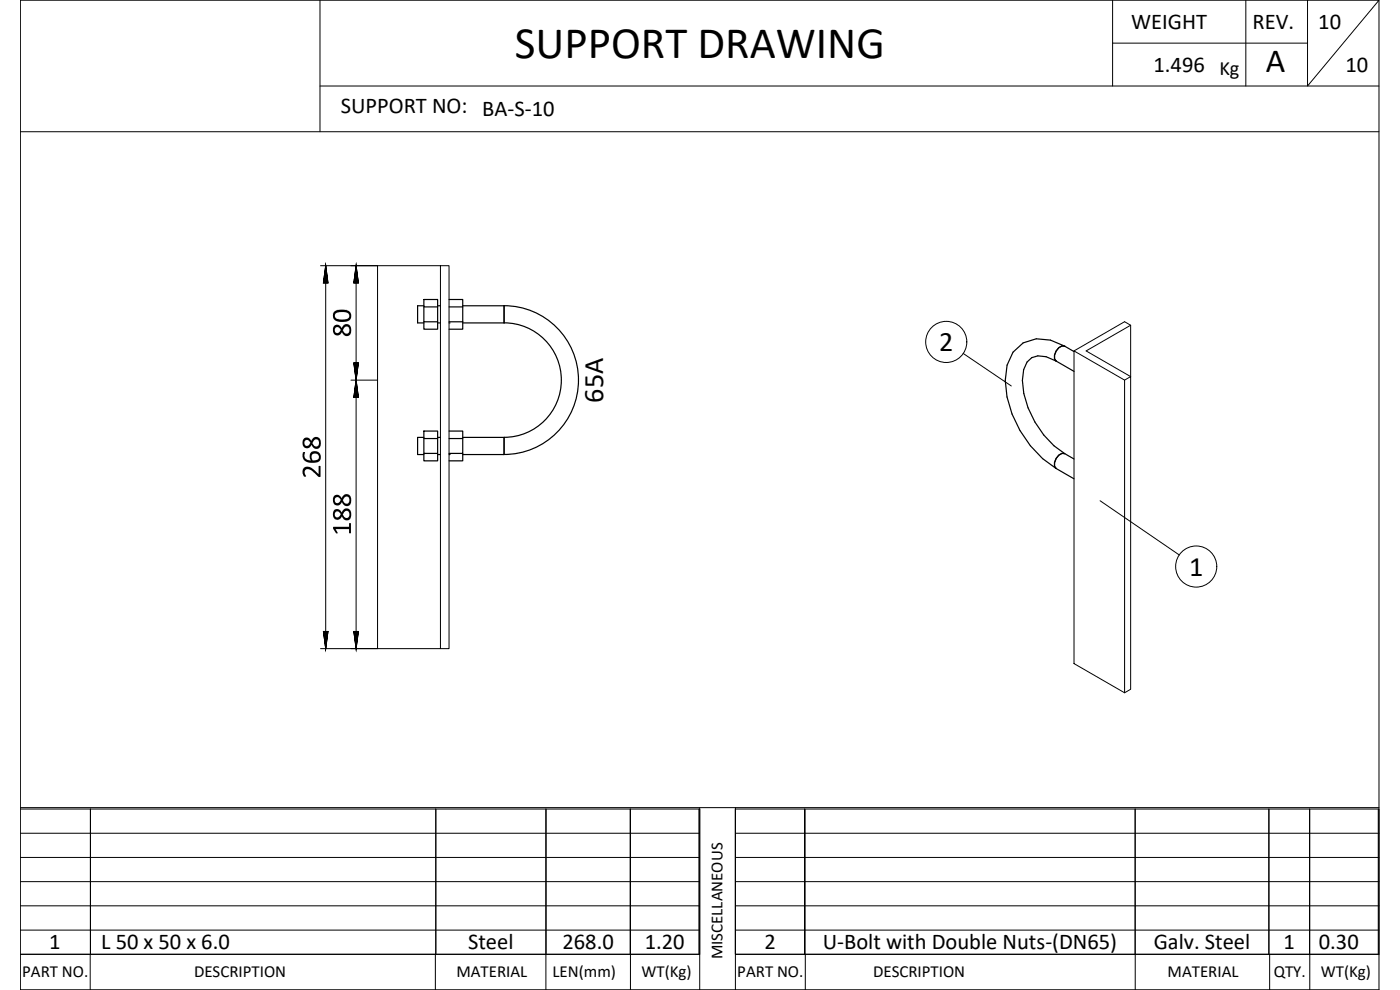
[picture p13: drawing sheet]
<svg xmlns="http://www.w3.org/2000/svg" width="420mm" height="297mm" viewBox="0 0 420 297" stroke-linecap="round" stroke-linejoin="round" font-family="sans-serif">
<defs><g id="words">
<text font-size="13.5" x="154.5" y="17.3">SUPPORT DRAWING</text>
<g font-size="10.3">
<text x="105.3" y="101.2" transform="rotate(-90 105.3 101.2)">80</text>
<text x="96.2" y="143.6" transform="rotate(-90 96.2 143.6)">268</text>
<text x="105.3" y="160.8" transform="rotate(-90 105.3 160.8)">188</text>
</g>
<text font-size="10.1" x="379.9" y="21.7">A</text>
<g font-size="8.5">
<text x="281.8" y="105.3">2</text>
<text x="181.1" y="120.8" transform="rotate(-90 181.1 120.8)">65A</text>
<text x="356.8" y="172.7">1</text>
</g>
<g font-size="6.8">
<text x="339.5" y="8.7">WEIGHT</text>
<text x="375.9" y="8.8">REV.</text>
<text x="395.6" y="8.6">10</text>
<text x="346.2" y="21.5">1.496</text>
<text x="403.8" y="21.5">10</text>
<text x="102.3" y="33.9">SUPPORT NO: BA-S-10</text>
<text x="14.8" y="284.8">1</text>
<text x="30.4" y="284.8">L 50 x 50 x 6.0</text>
<text x="140.5" y="284.8">Steel</text>
<text x="168.8" y="284.8">268.0</text>
<text x="193.5" y="284.8">1.20</text>
<text x="229.4" y="284.8">2</text>
<text x="246.9" y="284.8">U-Bolt with Double Nuts-(DN65)</text>
<text x="346.2" y="284.8">Galv. Steel</text>
<text x="385.2" y="284.8">1</text>
<text x="395.8" y="284.8">0.30</text>
</g>
<text font-size="6.1" x="366" y="22.6">Kg</text>
<g font-size="5.1">
<text x="216.8" y="287.9" transform="rotate(-90 216.8 287.9)">MISCELLANEOUS</text>
<text x="6.7" y="293.2">PART NO.</text>
<text x="58.2" y="293.2">DESCRIPTION</text>
<text x="137" y="293.2">MATERIAL</text>
<text x="165.8" y="293.2">LEN(mm)</text>
<text x="192.5" y="293.2">WT(Kg)</text>
<text x="221.3" y="293.2">PART NO.</text>
<text x="262" y="293.2">DESCRIPTION</text>
<text x="350.4" y="293.2">MATERIAL</text>
<text x="382.2" y="293.2">QTY.</text>
<text x="396.4" y="293.2">WT(Kg)</text>
</g>
<text font-size="4.4" x="99.5" y="195.8" transform="rotate(-90 99.5 195.8)">268</text>
<g font-size="4">
<text x="108.3" y="115.4" transform="rotate(-90 108.3 115.4)">80</text>
<text x="108.3" y="195.8" transform="rotate(-90 108.3 195.8)">188</text>
</g>
</g></defs>
<g fill="none" stroke="#000" stroke-width=".3">
<path d="M96 .1v39.4M333.9 12.9h58.5M333.9 .1v25.7M373.9 .1v25.7M392.4 .1v25.7l21.5-25.7h-407.8v296.9h407.8M413.9 .1v296.9M6.1 39.5h407.8M96 25.8h317.9M96.2 79.7h17.1M97.7 79.7v114.9M106.9 79.7v114.9M132.2 79.7h-18.9v114.9h21.5v-114.9h-2.6v114.9"/>
<path d="M339.3 97.6l-13.3 7.7 13.3 7.7v-15.4l-1.8-1.1-15.2 8.8M105.3 114.1h8M289.1 106.1l14.4 9.7M322.3 105.3l15.2 8.8v93.8l-15.2-8.8zM337.5 114.1l1.8-1.1v93.8l-1.8 1.1M330.2 150.2l23.7 16.3M96.2 194.6h17.1M6.1 242.7h203.9v43.6h-203.9h203.9M6.1 257.3h203.9M6.1 250h203.9M6.1 242.3h407.8M27.1 242.7v43.6v-43.6"/>
<path d="M130.8 242.7v43.6M163.9 242.7l-.1 54.3M189.2 242.7v43.6v-43.6M209.8 242.7v43.6M210 242.3v54.7M220.7 242.7h193.2v43.6h-193.2zM220.7 257.3h193.2M220.7 250h193.2M220.7 242.3v54.7M241.5 242.7v43.6v-43.6M340.7 242.7v54.3M380.8 242.7v43.6"/>
<path d="M393 242.7l.1 54.3M413.6 242.7v43.6M6.1 279.1h203.9M6.1 271.8h203.9M6.1 264.5h203.9M220.7 279.1h193.2M220.7 271.8h193.2M220.7 264.5h193.2M6.1 297h407.8M27.1 286.3v10.7M130.7 286.3v10.7M189.2 286.3v10.7"/>
<path d="M220.7 286.3h193.2M241.7 286.3v10.7M381 286.3v10.7"/>
<circle cx="284" cy="102.6" r="6.2"/>
<circle cx="359" cy="170" r="6.2"/>
</g>
<g fill="none" stroke="#000" stroke-width=".36">
<path d="M127.2 89.9h4.1v2.2h-4.1zM127.2 92.1v4.4h4.1v-4.4M127.2 96.5v2.3h4.1v-2.3M127.2 91.7h-1.9v5.2h1.9M131.3 96.9h.9M131.3 91.7h.9M134.8 89.9h4.1v2.2h-4.1M138.9 92.1v4.4h-4.1M138.9 96.5v2.3h-4.1M138.9 91.7h12.4M138.9 96.9h12.4M151.3 91.7v5.2"/>
<path d="M151.3 91.7a22.3 22.3 0 0 1 22.3 22.3 22.3 22.3 0 0 1-22.3 22.4M151.3 96.9a17.2 17.2 0 0 1 17.2 17.1 17.2 17.2 0 0 1-17.2 17.2M316.9 108.3l-3-1.3a4.9 4.9 0 0 0-6.7 3.9 22.5 22.5 0 0 0 3.4 15.7l2.6 3.9 3.1 3.3 3.2 2.3M316.9 108.3h.1M319.2 103.8a3 3 0 0 0-2.7 3.8l.4 .7M319.5 103.9l-4.2-1.8-4.3-.5-3.9 1.3-3.1 2.8-1.8 3.9a27.6 27.6 0 0 0 3.9 19.6l3.1 4.5 3.7 3.9 4 3M319.5 103.9h.1M319.5 103.9a2.87 2.87 0 0 0-3 2.7v1.1l.5 .6 5.3 3.1M319.5 103.9l2.8 1.6M127.2 129.3h4.1v2.3h-4.1zM127.2 131.6v4.4h4.1v-4.4M127.2 136v2.3h4.1v-2.3"/>
<path d="M127.2 131.2h-1.9v5.2h1.9M131.3 136.4h.9M131.3 131.2h.9M134.8 129.3h4.1v2.3h-4.1M138.9 131.6v4.4h-4.1M138.9 136v2.3h-4.1M138.9 131.2h12.4M151.3 131.2v5.2h-12.4M319.5 136.1a3 3 0 0 0-3 3.8l.4 .7M319.5 136.1h.1M319.5 136.1a2.87 2.87 0 0 0-3 2.7v1.1l.5 .7 5.3 3.1M319.5 136.1l2.8 1.6"/>
<path d="M316.9 140.6h.1"/>
</g>
<g fill="#000">
<circle cx="134.8" cy="96.9" r=".18"/>
<circle cx="134.8" cy="136.4" r=".18"/>
</g>
<use href="#words"/>
</svg>
